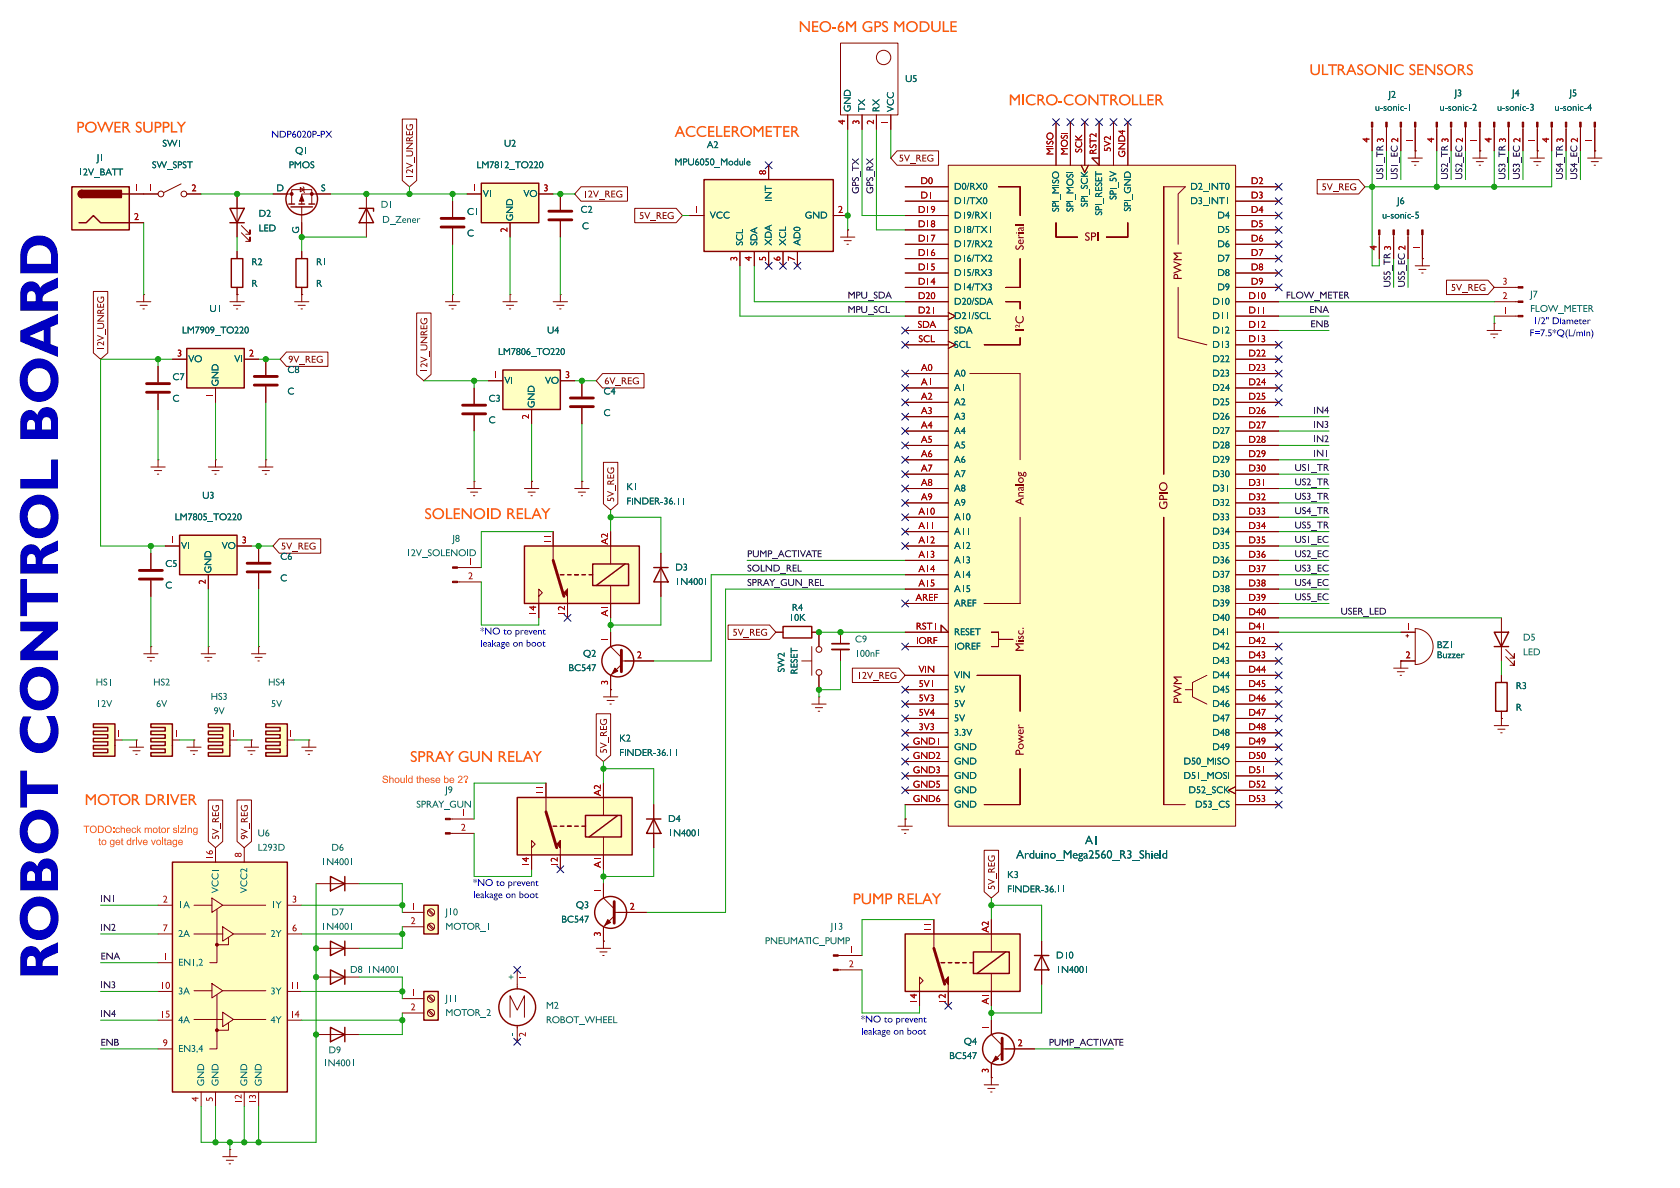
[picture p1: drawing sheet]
<svg xmlns="http://www.w3.org/2000/svg" width="297mm" height="210mm" viewBox="0 0 297 210" stroke-linecap="round" stroke-linejoin="round" font-family="sans-serif">
<defs><g id="words">
<g font-size="9.7" fill="#0000c2">
<text x="13.1" y="78.4" transform="rotate(-90 13.1 78.4)">BOARD</text>
<text x="13.1" y="173.2" transform="rotate(-90 13.1 173.2)">ROBOT CONTROL</text>
</g>
<g font-size="2.8" fill="#ff5d08">
<text x="141.2" y="6.5">NEO-6MGPSMODULE</text>
<text x="231.5" y="14.1">ULTRASONICSENSORS</text>
<text x="178.3" y="19.4">MICRO-CONTROLLER</text>
<text x="13.5" y="24.2">POWERSUPPLY</text>
<text x="119.3" y="25">ACCELEROMETER</text>
<text x="75" y="92.6">SOLENOIDRELAY</text>
<text x="72.5" y="135.5">SPRAYGUN RELAY</text>
<text x="15" y="143.1">MOTORDRIVER</text>
<text x="150.7" y="160.6">PUMPRELAY</text>
</g>
<g font-size="2.1" fill="#840000">
<text x="181.6" y="44.3" transform="rotate(-90 181.6 44.3)">Serial</text>
<text x="191.7" y="43.2">SPI</text>
<text x="209.5" y="49.5" transform="rotate(-90 209.5 49.5)">PWM</text>
<text x="181.6" y="89.3" transform="rotate(-90 181.6 89.3)">Analog</text>
<text x="207" y="90.1" transform="rotate(-90 207 90.1)">GPIO</text>
<text x="181.6" y="115.2" transform="rotate(-90 181.6 115.2)">Misc.</text>
<text x="209.5" y="124.4" transform="rotate(-90 209.5 124.4)">PWM</text>
<text x="181.6" y="133.6" transform="rotate(-90 181.6 133.6)">Power</text>
</g>
<g font-size="2.1" fill="#006464">
<text x="191.8" y="149.8">A1</text>
<text x="179.6" y="152.4">Arduino_Mega2560_R3_Shield</text>
</g>
<g font-size="1.8" fill="#006464">
<text x="160" y="15">U5</text>
<text x="245.5" y="17.8">J2</text>
<text x="257.1" y="17.6">J3</text>
<text x="267.3" y="17.6">J4</text>
<text x="277.5" y="17.6">J5</text>
<text x="150.9" y="19.8" transform="rotate(-90 150.9 19.8)">GND</text>
<text x="153.4" y="19.8" transform="rotate(-90 153.4 19.8)">TX</text>
<text x="156" y="19.8" transform="rotate(-90 156 19.8)">RX</text>
<text x="158.5" y="19.8" transform="rotate(-90 158.5 19.8)">VCC</text>
<text x="243.1" y="20.1">u-sonic-1</text>
<text x="254.5" y="20.1">u-sonic-2</text>
<text x="264.6" y="20.1">u-sonic-3</text>
<text x="274.8" y="20.1">u-sonic-4</text>
<text x="17.1" y="29">J1</text>
<text x="28.7" y="26.4">SW1</text>
<text x="52.2" y="27.7">Q1</text>
<text x="89.1" y="26.4">U2</text>
<text x="119.2" y="29.7">MPU6050_Module</text>
<text x="124.9" y="26.7">A2</text>
<text x="13.8" y="31.5">12V_BATT</text>
<text x="26.9" y="30.3">SW_SPST</text>
<text x="48.9" y="34">D</text>
<text x="51.1" y="30.3">PMOS</text>
<text x="56.7" y="34">S</text>
<text x="84.2" y="30.3">LM7812_TO220</text>
<text x="85.3" y="35.3">VI</text>
<text x="92.5" y="35.3">VO</text>
<text x="136.9" y="35.7" transform="rotate(-90 136.9 35.7)">INT</text>
<text x="168.7" y="34.1">D0/RX0</text>
<text x="197.9" y="35.3" transform="rotate(-90 197.9 35.3)">SPI_5V</text>
<text x="210.4" y="34.1">D2_INT0</text>
<text x="45.7" y="38.8">D2</text>
<text x="45.7" y="41.4">LED</text>
<text x="53.1" y="41.3" transform="rotate(-90 53.1 41.3)">G</text>
<text x="67.3" y="37.2">D1</text>
<text x="67.6" y="39.9">D_Zener</text>
<text x="82.5" y="38.5">C1</text>
<text x="91.2" y="39.1" transform="rotate(-90 91.2 39.1)">GND</text>
<text x="102.6" y="38.1">C2</text>
<text x="102.9" y="41">C</text>
<text x="125.5" y="39.1">VCC</text>
<text x="142.3" y="39.1">GND</text>
<text x="168.7" y="36.6">D1/TX0</text>
<text x="168.7" y="41.7">D18/TX1</text>
<text x="168.7" y="39.1">D19/RX1</text>
<text x="187.7" y="37.5" transform="rotate(-90 187.7 37.5)">SPI_MISO</text>
<text x="190.3" y="37.5" transform="rotate(-90 190.3 37.5)">SPI_MOSI</text>
<text x="192.8" y="36.6" transform="rotate(-90 192.8 36.6)">SPI_SCK</text>
<text x="195.4" y="38.1" transform="rotate(-90 195.4 38.1)">SPI_RESET</text>
<text x="200.4" y="37.4" transform="rotate(-90 200.4 37.4)">SPI_GND</text>
<text x="210.4" y="36.6">D3_INT1</text>
<text x="215.2" y="39.1">D4</text>
<text x="215.2" y="41.7">D5</text>
<text x="244.3" y="39.1">u-sonic-5</text>
<text x="247" y="36.6">J6</text>
<text x="44.4" y="47.4">R2</text>
<text x="55.9" y="47.4">R1</text>
<text x="82.5" y="42.3">C</text>
<text x="131.9" y="43.4" transform="rotate(-90 131.9 43.4)">SCL</text>
<text x="134.4" y="43.4" transform="rotate(-90 134.4 43.4)">SDA</text>
<text x="136.9" y="43.4" transform="rotate(-90 136.9 43.4)">XDA</text>
<text x="139.5" y="43.4" transform="rotate(-90 139.5 43.4)">XCL</text>
<text x="142" y="43.4" transform="rotate(-90 142 43.4)">AD0</text>
<text x="168.7" y="46.8">D16/TX2</text>
<text x="168.7" y="44.2">D17/RX2</text>
<text x="215.2" y="44.2">D6</text>
<text x="215.2" y="46.8">D7</text>
<text x="44.4" y="51.2">R</text>
<text x="55.9" y="51.2">R</text>
<text x="168.7" y="51.8">D14/TX3</text>
<text x="168.7" y="49.3">D15/RX3</text>
<text x="215.2" y="49.3">D8</text>
<text x="215.2" y="51.8">D9</text>
<text x="270.5" y="53.1">J7</text>
<text x="32.2" y="59.5">LM7909_TO220</text>
<text x="37" y="55.7">U1</text>
<text x="96.7" y="59.5">U4</text>
<text x="168.7" y="54.4">D20/SDA</text>
<text x="168.7" y="56.9">D21/SCL</text>
<text x="168.7" y="59.5">SDA</text>
<text x="214.3" y="54.4">D10</text>
<text x="214.3" y="56.9">D11</text>
<text x="214.3" y="59.5">D12</text>
<text x="270.5" y="55.7">FLOW_METER</text>
<text x="33.3" y="64.5">VO</text>
<text x="41.4" y="64.5">VI</text>
<text x="88" y="63.3">LM7806_TO220</text>
<text x="168.7" y="62">SCL</text>
<text x="214.3" y="62">D13</text>
<text x="214.3" y="64.5">D22</text>
<text x="30.5" y="67.7">C7</text>
<text x="30.5" y="71.5">C</text>
<text x="39.1" y="68.3" transform="rotate(-90 39.1 68.3)">GND</text>
<text x="50.8" y="66.4">C8</text>
<text x="50.8" y="70.3">C</text>
<text x="86.4" y="71.5">C3</text>
<text x="89.2" y="68.4">VI</text>
<text x="96.3" y="68.4">VO</text>
<text x="106.7" y="70.3">C4</text>
<text x="168.7" y="67.1">A0</text>
<text x="168.7" y="69.6">A1</text>
<text x="214.3" y="67.1">D23</text>
<text x="214.3" y="69.6">D24</text>
<text x="86.4" y="75.3">C</text>
<text x="95" y="72.1" transform="rotate(-90 95 72.1)">GND</text>
<text x="106.7" y="74.1">C</text>
<text x="168.7" y="72.2">A2</text>
<text x="168.7" y="74.7">A3</text>
<text x="168.7" y="77.2">A4</text>
<text x="214.3" y="72.2">D25</text>
<text x="214.3" y="74.7">D26</text>
<text x="214.3" y="77.2">D27</text>
<text x="168.7" y="79.8">A5</text>
<text x="168.7" y="82.3">A6</text>
<text x="214.3" y="79.8">D28</text>
<text x="214.3" y="82.3">D29</text>
<text x="35.8" y="88.7">U3</text>
<text x="110.7" y="87.1">K1</text>
<text x="110.7" y="89.7">FINDER-36.11</text>
<text x="168.7" y="84.9">A7</text>
<text x="168.7" y="87.4">A8</text>
<text x="168.7" y="89.9">A9</text>
<text x="214.3" y="84.9">D30</text>
<text x="214.3" y="87.4">D31</text>
<text x="214.3" y="89.9">D32</text>
<text x="30.9" y="92.5">LM7805_TO220</text>
<text x="168.7" y="92.5">A10</text>
<text x="168.7" y="95">A11</text>
<text x="214.3" y="92.5">D33</text>
<text x="214.3" y="95">D34</text>
<text x="29.2" y="100.7">C5</text>
<text x="32" y="97.6">VI</text>
<text x="37.9" y="101.3" transform="rotate(-90 37.9 101.3)">GND</text>
<text x="39.2" y="97.6">VO</text>
<text x="49.5" y="99.5">C6</text>
<text x="71.7" y="98.8">12V_SOLENOID</text>
<text x="80" y="96.3">J8</text>
<text x="119.4" y="101.4">D3</text>
<text x="168.7" y="97.6">A12</text>
<text x="168.7" y="100.1">A13</text>
<text x="214.3" y="97.6">D35</text>
<text x="214.3" y="100.1">D36</text>
<text x="29.2" y="104.5">C</text>
<text x="49.5" y="103.3">C</text>
<text x="119.4" y="103.9">1N4001</text>
<text x="168.7" y="102.6">A14</text>
<text x="168.7" y="105.2">A15</text>
<text x="168.7" y="107.7">AREF</text>
<text x="214.3" y="102.6">D37</text>
<text x="214.3" y="105.2">D38</text>
<text x="214.3" y="107.7">D39</text>
<text x="139.5" y="110.3">10K</text>
<text x="140" y="108.5">R4</text>
<text x="168.7" y="112.8">RESET</text>
<text x="214.3" y="110.3">D40</text>
<text x="214.3" y="112.8">D41</text>
<text x="269.2" y="113.8">D5</text>
<text x="100.5" y="119.2">BC547</text>
<text x="103.1" y="116.6">Q2</text>
<text x="139.2" y="118.9" transform="rotate(-90 139.2 118.9)">SW2</text>
<text x="141.5" y="119.2" transform="rotate(-90 141.5 119.2)">RESET</text>
<text x="151.1" y="114.1">C9</text>
<text x="151.1" y="116.6">100nF</text>
<text x="168.7" y="115.3">IOREF</text>
<text x="214.3" y="115.3">D42</text>
<text x="214.3" y="117.9">D43</text>
<text x="254" y="115.1">BZ1</text>
<text x="254" y="116.9">Buzzer</text>
<text x="269.2" y="116.4">LED</text>
<text x="16.9" y="121.7">HS1</text>
<text x="17" y="125.5">12V</text>
<text x="27.1" y="121.7">HS2</text>
<text x="27.6" y="125.5">6V</text>
<text x="37.2" y="124.2">HS3</text>
<text x="47.4" y="121.7">HS4</text>
<text x="47.9" y="125.5">5V</text>
<text x="168.7" y="123">5V</text>
<text x="168.7" y="125.5">5V</text>
<text x="168.7" y="120.4">VIN</text>
<text x="214.3" y="120.4">D44</text>
<text x="214.3" y="123">D45</text>
<text x="214.3" y="125.5">D46</text>
<text x="268" y="122.3">R3</text>
<text x="37.8" y="126.8">9V</text>
<text x="109.5" y="131.6">K2</text>
<text x="168.7" y="130.6">3.3V</text>
<text x="168.7" y="128">5V</text>
<text x="214.3" y="128">D47</text>
<text x="214.3" y="130.6">D48</text>
<text x="268" y="126.1">R</text>
<text x="109.5" y="134.1">FINDER-36.11</text>
<text x="168.7" y="133.1">GND</text>
<text x="168.7" y="135.7">GND</text>
<text x="209.2" y="135.7">D50_MISO</text>
<text x="214.3" y="133.1">D49</text>
<text x="73.6" y="143.3">SPRAY_GUN</text>
<text x="78.7" y="140.7">J9</text>
<text x="168.7" y="138.2">GND</text>
<text x="168.7" y="140.7">GND</text>
<text x="168.7" y="143.3">GND</text>
<text x="209.2" y="138.2">D51_MOSI</text>
<text x="210.1" y="140.7">D52_SCK</text>
<text x="211.3" y="143.3">D53_CS</text>
<text x="45.5" y="148.4">U6</text>
<text x="118.1" y="145.8">D4</text>
<text x="118.1" y="148.4">1N4001</text>
<text x="45.5" y="150.9">L293D</text>
<text x="56.8" y="153.4">1N4001</text>
<text x="58.6" y="150.9">D6</text>
<text x="178.1" y="155.7">K3</text>
<text x="31.5" y="161.1">1A</text>
<text x="39.1" y="157.9" transform="rotate(-90 39.1 157.9)">VCC1</text>
<text x="44.2" y="157.9" transform="rotate(-90 44.2 157.9)">VCC2</text>
<text x="47.8" y="161.1">1Y</text>
<text x="101.8" y="161.1">Q3</text>
<text x="178.1" y="158.3">FINDER-36.11</text>
<text x="31.5" y="166.1">2A</text>
<text x="47.8" y="166.1">2Y</text>
<text x="56.8" y="164.9">1N4001</text>
<text x="58.6" y="162.3">D7</text>
<text x="78.7" y="162.3">J10</text>
<text x="78.7" y="164.9">MOTOR_1</text>
<text x="99.2" y="163.6">BC547</text>
<text x="135.2" y="167.4">PNEUMATIC_PUMP</text>
<text x="146.8" y="164.9">J13</text>
<text x="31.5" y="171.2">EN1,2</text>
<text x="61.9" y="172.5">D8</text>
<text x="64.9" y="172.5">1N4001</text>
<text x="91.2" y="173.2" transform="rotate(-90 91.2 173.2)">+</text>
<text x="186.7" y="170">D10</text>
<text x="186.7" y="172.5">1N4001</text>
<text x="31.5" y="176.3">3A</text>
<text x="47.8" y="176.3">3Y</text>
<text x="78.7" y="177.6">J11</text>
<text x="96.5" y="178.8">M2</text>
<text x="31.5" y="181.4">4A</text>
<text x="47.8" y="181.4">4Y</text>
<text x="78.7" y="180.1">MOTOR_2</text>
<text x="91.2" y="183.2" transform="rotate(-90 91.2 183.2)">-</text>
<text x="96.5" y="181.4">ROBOT_WHEEL</text>
<text x="170.4" y="185.2">Q4</text>
<text x="31.5" y="186.5">EN3,4</text>
<text x="57" y="189">1N4001</text>
<text x="58.1" y="186.7">D9</text>
<text x="167.8" y="187.7">BC547</text>
<text x="36.6" y="192" transform="rotate(-90 36.6 192)">GND</text>
<text x="39.1" y="192" transform="rotate(-90 39.1 192)">GND</text>
<text x="44.2" y="192" transform="rotate(-90 44.2 192)">GND</text>
<text x="46.8" y="192" transform="rotate(-90 46.8 192)">GND</text>
</g>
<g font-size="1.8" fill="#a90000">
<text x="149.6" y="22" transform="rotate(-90 149.6 22)">4</text>
<text x="152.1" y="22" transform="rotate(-90 152.1 22)">3</text>
<text x="154.7" y="22" transform="rotate(-90 154.7 22)">2</text>
<text x="157.2" y="22" transform="rotate(-90 157.2 22)">1</text>
<text x="186.4" y="27.5" transform="rotate(-90 186.4 27.5)">MISO</text>
<text x="189" y="27.5" transform="rotate(-90 189 27.5)">MOSI</text>
<text x="191.5" y="27" transform="rotate(-90 191.5 27)">SCK</text>
<text x="194.1" y="27.3" transform="rotate(-90 194.1 27.3)">RST2</text>
<text x="196.6" y="26.8" transform="rotate(-90 196.6 26.8)">5V2</text>
<text x="199.1" y="27.9" transform="rotate(-90 199.1 27.9)">GND4</text>
<text x="242.3" y="25.2" transform="rotate(-90 242.3 25.2)">4</text>
<text x="244.9" y="25.2" transform="rotate(-90 244.9 25.2)">3</text>
<text x="247.4" y="25.2" transform="rotate(-90 247.4 25.2)">2</text>
<text x="249.9" y="25.2" transform="rotate(-90 249.9 25.2)">1</text>
<text x="253.7" y="25.2" transform="rotate(-90 253.7 25.2)">4</text>
<text x="256.3" y="25.2" transform="rotate(-90 256.3 25.2)">3</text>
<text x="258.8" y="25.2" transform="rotate(-90 258.8 25.2)">2</text>
<text x="261.4" y="25.2" transform="rotate(-90 261.4 25.2)">1</text>
<text x="263.9" y="25.2" transform="rotate(-90 263.9 25.2)">4</text>
<text x="266.4" y="25.2" transform="rotate(-90 266.4 25.2)">3</text>
<text x="269" y="25.2" transform="rotate(-90 269 25.2)">2</text>
<text x="271.5" y="25.2" transform="rotate(-90 271.5 25.2)">1</text>
<text x="274.1" y="25.2" transform="rotate(-90 274.1 25.2)">4</text>
<text x="276.6" y="25.2" transform="rotate(-90 276.6 25.2)">3</text>
<text x="279.1" y="25.2" transform="rotate(-90 279.1 25.2)">2</text>
<text x="281.7" y="25.2" transform="rotate(-90 281.7 25.2)">1</text>
<text x="23.7" y="34">1</text>
<text x="26.2" y="34">1</text>
<text x="33.8" y="34">2</text>
<text x="83.4" y="34">1</text>
<text x="96.1" y="34">3</text>
<text x="135.6" y="30.9" transform="rotate(-90 135.6 30.9)">8</text>
<text x="162.7" y="32.8">D0</text>
<text x="162.7" y="35.3">D1</text>
<text x="221.1" y="32.8">D2</text>
<text x="221.1" y="35.3">D3</text>
<text x="23.7" y="39.1">2</text>
<text x="89.9" y="41.1" transform="rotate(-90 89.9 41.1)">2</text>
<text x="122.7" y="37.8">1</text>
<text x="148.1" y="37.8">2</text>
<text x="162.3" y="40.4">D18</text>
<text x="162.3" y="37.8">D19</text>
<text x="221.1" y="37.8">D4</text>
<text x="221.1" y="40.4">D5</text>
<text x="130.6" y="46.2" transform="rotate(-90 130.6 46.2)">3</text>
<text x="133.1" y="46.2" transform="rotate(-90 133.1 46.2)">4</text>
<text x="135.6" y="46.2" transform="rotate(-90 135.6 46.2)">5</text>
<text x="138.2" y="46.2" transform="rotate(-90 138.2 46.2)">6</text>
<text x="140.7" y="46.2" transform="rotate(-90 140.7 46.2)">7</text>
<text x="162.3" y="45.5">D16</text>
<text x="162.3" y="42.9">D17</text>
<text x="221.1" y="42.9">D6</text>
<text x="221.1" y="45.5">D7</text>
<text x="243.6" y="44.3" transform="rotate(-90 243.6 44.3)">4</text>
<text x="246.1" y="44.3" transform="rotate(-90 246.1 44.3)">3</text>
<text x="248.7" y="44.3" transform="rotate(-90 248.7 44.3)">2</text>
<text x="251.2" y="44.3" transform="rotate(-90 251.2 44.3)">1</text>
<text x="162.3" y="50.5">D14</text>
<text x="162.3" y="48">D15</text>
<text x="162.3" y="53.1">D20</text>
<text x="220.7" y="53.1">D10</text>
<text x="221.1" y="48">D8</text>
<text x="221.1" y="50.5">D9</text>
<text x="265.6" y="53.1">2</text>
<text x="265.6" y="50.5">3</text>
<text x="162.2" y="58.2">SDA</text>
<text x="162.3" y="55.6">D21</text>
<text x="220.7" y="55.6">D11</text>
<text x="220.7" y="58.2">D12</text>
<text x="265.6" y="55.6">1</text>
<text x="31.3" y="63.2">3</text>
<text x="44" y="63.2">2</text>
<text x="162.4" y="60.7">SCL</text>
<text x="162.8" y="65.8">A0</text>
<text x="220.7" y="60.7">D13</text>
<text x="220.7" y="63.2">D22</text>
<text x="220.7" y="65.8">D23</text>
<text x="37.8" y="70.3" transform="rotate(-90 37.8 70.3)">1</text>
<text x="87.2" y="67.1">1</text>
<text x="99.9" y="67.1">3</text>
<text x="162.8" y="68.3">A1</text>
<text x="162.8" y="70.9">A2</text>
<text x="220.7" y="68.3">D24</text>
<text x="220.7" y="70.9">D25</text>
<text x="93.7" y="74.1" transform="rotate(-90 93.7 74.1)">2</text>
<text x="162.8" y="73.4">A3</text>
<text x="162.8" y="75.9">A4</text>
<text x="220.7" y="73.4">D26</text>
<text x="220.7" y="75.9">D27</text>
<text x="162.8" y="78.5">A5</text>
<text x="162.8" y="81">A6</text>
<text x="162.8" y="83.6">A7</text>
<text x="220.7" y="78.5">D28</text>
<text x="220.7" y="81">D29</text>
<text x="220.7" y="83.6">D30</text>
<text x="162.8" y="86.1">A8</text>
<text x="162.8" y="88.6">A9</text>
<text x="220.7" y="86.1">D31</text>
<text x="220.7" y="88.6">D32</text>
<text x="162.3" y="91.2">A10</text>
<text x="162.3" y="93.7">A11</text>
<text x="220.7" y="91.2">D33</text>
<text x="220.7" y="93.7">D34</text>
<text x="30" y="96.3">1</text>
<text x="42.7" y="96.3">3</text>
<text x="82.7" y="100.1">1</text>
<text x="97.5" y="96.1" transform="rotate(-90 97.5 96.1)">11</text>
<text x="107.7" y="96.3" transform="rotate(-90 107.7 96.3)">A2</text>
<text x="162.3" y="96.3">A12</text>
<text x="162.3" y="98.8">A13</text>
<text x="162.3" y="101.3">A14</text>
<text x="220.7" y="96.3">D35</text>
<text x="220.7" y="98.8">D36</text>
<text x="220.7" y="101.3">D37</text>
<text x="36.6" y="103.3" transform="rotate(-90 36.6 103.3)">2</text>
<text x="82.7" y="102.6">2</text>
<text x="161.8" y="106.4">AREF</text>
<text x="162.3" y="103.9">A15</text>
<text x="220.7" y="103.9">D38</text>
<text x="220.7" y="106.4">D39</text>
<text x="95" y="108.8" transform="rotate(-90 95 108.8)">14</text>
<text x="100.1" y="108.8" transform="rotate(-90 100.1 108.8)">12</text>
<text x="107.7" y="113.5" transform="rotate(-90 107.7 113.5)">1</text>
<text x="107.7" y="109" transform="rotate(-90 107.7 109)">A1</text>
<text x="161.9" y="111.5">RST1</text>
<text x="220.7" y="109">D40</text>
<text x="220.7" y="111.5">D41</text>
<text x="248.5" y="111.5">1</text>
<text x="112.6" y="116.6">2</text>
<text x="161.9" y="114">IORF</text>
<text x="162.4" y="119.1">VIN</text>
<text x="220.7" y="114">D42</text>
<text x="220.7" y="116.6">D43</text>
<text x="220.7" y="119.1">D44</text>
<text x="248.5" y="116.6">2</text>
<text x="107.7" y="121.1" transform="rotate(-90 107.7 121.1)">3</text>
<text x="162.4" y="121.7">5V1</text>
<text x="162.4" y="124.2">5V3</text>
<text x="220.7" y="121.7">D45</text>
<text x="220.7" y="124.2">D46</text>
<text x="20.5" y="130.6">1</text>
<text x="30.7" y="130.6">1</text>
<text x="40.8" y="130.6">1</text>
<text x="51" y="130.6">1</text>
<text x="161.4" y="131.8">GND1</text>
<text x="162.4" y="129.3">3V3</text>
<text x="162.4" y="126.7">5V4</text>
<text x="220.7" y="126.7">D47</text>
<text x="220.7" y="129.3">D48</text>
<text x="220.7" y="131.8">D49</text>
<text x="161.4" y="134.4">GND2</text>
<text x="161.4" y="136.9">GND3</text>
<text x="220.7" y="134.4">D50</text>
<text x="220.7" y="136.9">D51</text>
<text x="96.3" y="140.6" transform="rotate(-90 96.3 140.6)">11</text>
<text x="106.4" y="140.7" transform="rotate(-90 106.4 140.7)">A2</text>
<text x="161.4" y="139.4">GND5</text>
<text x="161.4" y="142">GND6</text>
<text x="220.7" y="139.4">D52</text>
<text x="220.7" y="142">D53</text>
<text x="81.5" y="144.5">1</text>
<text x="81.5" y="147.1">2</text>
<text x="37.8" y="152" transform="rotate(-90 37.8 152)">16</text>
<text x="42.9" y="151.6" transform="rotate(-90 42.9 151.6)">8</text>
<text x="93.7" y="153.3" transform="rotate(-90 93.7 153.3)">14</text>
<text x="98.8" y="153.3" transform="rotate(-90 98.8 153.3)">12</text>
<text x="106.4" y="153.4" transform="rotate(-90 106.4 153.4)">A1</text>
<text x="28.8" y="159.8">2</text>
<text x="51.6" y="159.8">3</text>
<text x="72.6" y="161">1</text>
<text x="106.4" y="157.9" transform="rotate(-90 106.4 157.9)">1</text>
<text x="111.3" y="161">2</text>
<text x="28.8" y="164.8">7</text>
<text x="51.6" y="164.8">6</text>
<text x="72.6" y="163.6">2</text>
<text x="106.4" y="165.5" transform="rotate(-90 106.4 165.5)">3</text>
<text x="164.8" y="164.7" transform="rotate(-90 164.8 164.7)">11</text>
<text x="175" y="164.9" transform="rotate(-90 175 164.9)">A2</text>
<text x="28.8" y="169.9">1</text>
<text x="150.1" y="168.7">1</text>
<text x="150.1" y="171.2">2</text>
<text x="28.3" y="175">10</text>
<text x="51.2" y="175">11</text>
<text x="72.6" y="176.3">1</text>
<text x="72.6" y="178.8">2</text>
<text x="162.3" y="177.4" transform="rotate(-90 162.3 177.4)">14</text>
<text x="167.4" y="177.4" transform="rotate(-90 167.4 177.4)">12</text>
<text x="175" y="177.6" transform="rotate(-90 175 177.6)">A1</text>
<text x="28.3" y="180.1">15</text>
<text x="28.8" y="185.2">9</text>
<text x="51.2" y="180.1">14</text>
<text x="175" y="182.1" transform="rotate(-90 175 182.1)">1</text>
<text x="179.9" y="185.2">2</text>
<text x="175" y="189.7" transform="rotate(-90 175 189.7)">3</text>
<text x="35.3" y="194.8" transform="rotate(-90 35.3 194.8)">4</text>
<text x="37.8" y="194.8" transform="rotate(-90 37.8 194.8)">5</text>
<text x="42.9" y="195.2" transform="rotate(-90 42.9 195.2)">12</text>
<text x="45.5" y="195.2" transform="rotate(-90 45.5 195.2)">13</text>
</g>
<g font-size="1.8" fill="#0000c2">
<text x="47.9" y="24.9">NDP6020P-PX</text>
<text x="270.4" y="60">F=7.5*Q(L/min)</text>
<text x="271" y="57.8">1/2&quot; Diameter</text>
<text x="84.9" y="112.7">*NO to prevent</text>
<text x="84.9" y="114.8">leakageon boot</text>
<text x="83.6" y="157.1">*NO to prevent</text>
<text x="83.7" y="159.3">leakageon boot</text>
<text x="152.2" y="181.3">*NO to prevent</text>
<text x="152.2" y="183.4">leakageon boot</text>
</g>
<g font-size="1.8" fill="#840000">
<text x="158.9" y="29.1">5V_REG</text>
<text x="73.5" y="31.6" transform="rotate(-90 73.5 31.6)">12V_UNREG</text>
<text x="103" y="35.4">12V_REG</text>
<text x="233.7" y="34.2">5V_REG</text>
<text x="113" y="39.2">5V_REG</text>
<text x="256.5" y="51.9">5V_REG</text>
<text x="18.9" y="62.1" transform="rotate(-90 18.9 62.1)">12V_UNREG</text>
<text x="51" y="64.6">9V_REG</text>
<text x="76.1" y="65.9" transform="rotate(-90 76.1 65.9)">12V_UNREG</text>
<text x="106.8" y="68.4">6V_REG</text>
<text x="109.1" y="88.7" transform="rotate(-90 109.1 88.7)">5V_REG</text>
<text x="49.7" y="97.7">5V_REG</text>
<text x="129.5" y="112.9">5V_REG</text>
<text x="151.5" y="120.5">12V_REG</text>
<text x="107.8" y="133.2" transform="rotate(-90 107.8 133.2)">5V_REG</text>
<text x="39.2" y="148.4" transform="rotate(-90 39.2 148.4)">5V_REG</text>
<text x="44.3" y="148.4" transform="rotate(-90 44.3 148.4)">9V_REG</text>
<text x="176.4" y="157.3" transform="rotate(-90 176.4 157.3)">5V_REG</text>
</g>
<g font-size="1.8" fill="#0f0f0f">
<text x="152.1" y="34.3" transform="rotate(-90 152.1 34.3)">GPS_TX</text>
<text x="154.6" y="34.3" transform="rotate(-90 154.6 34.3)">GPS_RX</text>
<text x="244.8" y="31.8" transform="rotate(-90 244.8 31.8)">US1_TR3</text>
<text x="247.3" y="31.8" transform="rotate(-90 247.3 31.8)">US1_EC2</text>
<text x="256.2" y="31.8" transform="rotate(-90 256.2 31.8)">US2_TR3</text>
<text x="258.7" y="31.8" transform="rotate(-90 258.7 31.8)">US2_EC2</text>
<text x="266.3" y="31.8" transform="rotate(-90 266.3 31.8)">US3_TR3</text>
<text x="268.9" y="31.8" transform="rotate(-90 268.9 31.8)">US3_EC2</text>
<text x="276.5" y="31.8" transform="rotate(-90 276.5 31.8)">US4_TR3</text>
<text x="279" y="31.8" transform="rotate(-90 279 31.8)">US4_EC2</text>
<text x="149.9" y="53">MPU_SDA</text>
<text x="227.3" y="53">FLOW_METER</text>
<text x="246" y="50.8" transform="rotate(-90 246 50.8)">US5_TR3</text>
<text x="248.6" y="50.8" transform="rotate(-90 248.6 50.8)">US5_EC2</text>
<text x="149.9" y="55.5">MPU_SCL</text>
<text x="231.5" y="55.5">ENA</text>
<text x="231.7" y="58.1">ENB</text>
<text x="232.2" y="75.9">IN3</text>
<text x="232.2" y="73.3">IN4</text>
<text x="228.9" y="83.5">US1_TR</text>
<text x="232.2" y="80.9">IN1</text>
<text x="232.2" y="78.4">IN2</text>
<text x="228.9" y="88.6">US3_TR</text>
<text x="228.9" y="86">US2_TR</text>
<text x="228.9" y="91.1">US4_TR</text>
<text x="228.9" y="93.6">US5_TR</text>
<text x="132.1" y="98.7">PUMP_ACTIVATE</text>
<text x="132.1" y="101.3">SOLND_REL</text>
<text x="228.9" y="101.3">US3_EC</text>
<text x="228.9" y="96.2">US1_EC</text>
<text x="228.9" y="98.7">US2_EC</text>
<text x="132.1" y="103.8">SPRAY_GUN_REL</text>
<text x="228.9" y="106.3">US5_EC</text>
<text x="228.9" y="103.8">US4_EC</text>
<text x="237" y="108.9">USER_LED</text>
<text x="17.8" y="159.7">IN1</text>
<text x="17.8" y="164.8">IN2</text>
<text x="17.8" y="169.8">ENA</text>
<text x="17.8" y="180">IN4</text>
<text x="17.8" y="174.9">IN3</text>
<text x="17.8" y="185.1">ENB</text>
<text x="185.4" y="185.1">PUMP_ACTIVATE</text>
</g>
<g font-size="1.8" fill="#ff3623">
<text x="67.5" y="138.9">Should these be 2?</text>
<text x="14.7" y="147.7">TODO:check motor sizing</text>
<text x="17.4" y="149.9">to get drive voltage</text>
</g>
</g></defs>
<path d="M148.6 41.9h2.5M149.2 42.5h1.3M149.7 43.2h.3M149.9 40.6h.1M149.9 40.6v1.3" fill="none" stroke="#840000" stroke-width=".18"/>
<path d="M74.9 160h2.6v5.1h-2.6z" fill="#ffffc2"/>
<path d="M74.9 160h2.6v5.1h-2.6z" fill="none" stroke="#840000" stroke-width=".25"/>
<g fill="none" stroke="#840000" stroke-width=".18">
<path d="M71.1 161.3h3.8M71.1 163.8h3.8M75.7 163.5l.8 .8M75.7 161l.8 .8M75.8 163.3l.9 .9M75.8 160.8l.9 .8"/>
<circle cx="76.2" cy="163.8" r=".63"/>
<circle cx="76.2" cy="161.3" r=".63"/>
</g>
<path d="M74.9 175.3h2.6v5h-2.6z" fill="#ffffc2"/>
<path d="M74.9 175.3h2.6v5h-2.6z" fill="none" stroke="#840000" stroke-width=".25"/>
<g fill="none" stroke="#840000" stroke-width=".18">
<path d="M71.1 176.5h3.8M71.1 179.1h3.8M75.7 178.7l.8 .9M75.7 176.2l.8 .8M75.8 178.6l.9 .8M75.8 176l.9 .9M105.4 167.6h2.5M106 168.3h1.3M106.6 168.9h.2M106.7 166.4h.1M106.7 166.4v1.2"/>
<circle cx="76.2" cy="179.1" r=".63"/>
<circle cx="76.2" cy="176.5" r=".63"/>
</g>
<path d="M167.6 29.2h50.8v116.9h-50.8z" fill="#ffffc2"/>
<g fill="none" stroke="#840000" stroke-width=".18">
<path d="M167.6 29.2h50.8v116.9h-50.8zM176.5 33h3.8zM180.3 33v5.1zM186.7 39.4v2.5zM199.4 39.4v2.5zM205.7 33h3.8l-1.2 1.3v8.9M205.7 33v50.8zM177.8 53.3h2.5zM177.8 50.8h2.5zM180.3 59.7v1.3zM180.3 53.3v1.3zM180.3 45.7v5.1z"/>
<path d="M186.7 41.9h3.8zM195.6 41.9h3.8zM208.3 50.8v8.9l5.1 1.3M171.4 66h8.9v15.3M174 61h6.3zM180.3 91.4v15.3M205.7 91.4v50.8zM172.7 119.4h7.6zM174 106.7h6.3zM175.3 114.3h1.2zM175.3 111.8h1.2zM176.5 113h2.6z"/>
<path d="M176.5 111.8v2.5zM180.3 119.4v6.3zM213.4 119.4l-2.6 1.3v2.5l2.6 1.3M180.3 135.9v6.3zM209.5 121.9h1.3M174 142.2h6.3zM205.7 142.2h3.8"/>
</g>
<g fill="#840000">
<path d="M179.5 58.1h1.5v.3h-1.5z"/>
<path d="M179.6 57.5l.2-.1 .3 .3v-.3h.2v.5l-.4-.2a.18 .18 0 0 0-.3-.1 .18 .18 0 0 0 .1 .3l-.2-.1z"/>
<path d="M179.6 55.9h.2a.62 .62 0 0 0 0 .9 .62 .62 0 0 0 .9 0 .62 .62 0 0 0-.1-.9h.2a.79 .79 0 0 1 0 1.1 .79 .79 0 0 1-1.1 0 .79 .79 0 0 1-.1-1.1z"/>
</g>
<g fill="none" stroke="#840000" stroke-width=".18">
<path d="M160 33h7.6M160 35.6h7.6M160 38.1h7.6M186.7 21.6v7.6M189.2 21.6v7.6M191.8 21.6v7.6M194.3 21.6v7.6l-1.3-1.3h1.3M196.8 21.6v7.6M199.4 21.6v7.6M218.4 33h7.7M218.4 35.6h7.7M218.4 38.1h7.7"/>
<path d="M160 53.3h7.6M160 55.9h7.6M160 58.4h7.6M160 50.8h7.6M160 48.3h7.6M160 45.7h7.6M160 43.2h7.6M160 40.6h7.6M167.6 55.2l1.3 .7-1.3 .6M218.4 53.3h7.7M218.4 55.9h7.7M218.4 58.4h7.7"/>
<path d="M218.4 50.8h7.7M218.4 48.3h7.7M218.4 45.7h7.7M218.4 43.2h7.7M218.4 40.6h7.7M160 66h7.6M160 68.6h7.6M160 71.1h7.6M160 73.7h7.6M160 76.2h7.6M160 78.7h7.6M160 61h7.6"/>
<path d="M167.6 60.3l1.3 .7-1.3 .6M218.4 66h7.7M218.4 68.6h7.7M218.4 71.1h7.7M218.4 73.7h7.7M218.4 76.2h7.7M218.4 78.7h7.7M218.4 61h7.7M218.4 63.5h7.7M160 91.4h7.6M160 94h7.6M160 96.5h7.6"/>
<path d="M160 99.1h7.6M160 81.3h7.6M160 83.8h7.6M160 86.4h7.6M160 88.9h7.6M218.4 91.4h7.7M218.4 94h7.7M218.4 96.5h7.7M218.4 99.1h7.7M218.4 81.3h7.7M218.4 83.8h7.7M218.4 86.4h7.7"/>
<path d="M218.4 88.9h7.7M160 111.8h7.6l-1.2-1.3v1.3M160 101.6h7.6M160 104.1h7.6M160 106.7h7.6M160 114.3h7.6M160 119.4h7.6M218.4 101.6h7.7M218.4 104.1h7.7M218.4 106.7h7.7M218.4 109.2h7.7M218.4 111.8h7.7"/>
<path d="M218.4 114.3h7.7M218.4 116.8h7.7M218.4 119.4h7.7M160 129.5h7.6M160 121.9h7.6M160 124.5h7.6M160 127h7.6M160 132.1h7.6M160 134.6h7.6M160 137.2h7.6M160 139.7h7.6M218.4 129.5h7.7"/>
<path d="M218.4 121.9h7.7M218.4 124.5h7.7M218.4 127h7.7M218.4 132.1h7.7M218.4 134.6h7.7M218.4 137.2h7.7M218.4 139.7h7.7M160 142.2h7.6M218.4 142.2h7.7M90.2 179.8v-3.8l1.2 2.6 1.3-2.6v3.8M91.4 171.5v3.3M91.4 181.3v.4"/>
<path d="M91.4 183.6v.6"/>
</g>
<circle cx="91.4" cy="178.1" r="3.3" fill="none" stroke="#840000" stroke-width=".25"/>
<path d="M91.8 172.6h1.2v.2h-1.2z" fill="#a90000"/>
<path d="M91.4 181.6v2.6" fill="none" stroke="#840000" stroke-width=".18"/>
<path d="M91.8 182.7a.76 .76 0 0 1 1 .3v-.5h.2v.8l-.2-.2a.52 .52 0 0 0-.9-.1l.1 .2a.32 .32 0 0 1-.3-.2 .32 .32 0 0 1 .1-.3z" fill="#a90000"/>
<path d="M30.5 152.4h20.3v40.6h-20.3z" fill="#ffffc2"/>
<g fill="none" stroke="#840000" stroke-width=".25">
<path d="M40.6 36.8h2.6l-1.3 2.6zM40.6 39.4h2.6M30.5 152.4h20.3v40.6h-20.3zM58.4 154.9l2.6 1.3-2.6 1.3zM61 154.9v2.6M58.4 166.4l2.6 1.2-2.6 1.3zM58.4 171.5l2.6 1.2-2.6 1.3zM61 166.4v2.5M61 171.5v2.5M58.4 181.6l2.6 1.3-2.6 1.3zM61 181.6v2.6"/>
<circle cx="109.2" cy="116.8" r="2.82"/>
</g>
<g fill="#840000" stroke="#840000" stroke-width=".18">
<path d="M80 102.7h.9v.3h-.9z"/>
<path d="M80 100.2h.9v.3h-.9z"/>
<path d="M108.7 118.1l.5 .5-1 .5z"/>
<path d="M78.7 147.2h.9v.2h-.9z"/>
<path d="M78.7 144.7h.9v.2h-.9z"/>
<circle cx="38.4" cy="182.1" r=".25"/>
<circle cx="38.4" cy="167" r=".25"/>
</g>
<g fill="none" stroke="#840000" stroke-width=".18">
<path d="M41.9 34.3v7.6M42.7 39.9l1.5 1.5v-.8v.8h-.8M99.1 34.3v2.8M99.1 39.1v2.8M42.7 41.1l1.5 1.6v-.8v.8h-.8M47 63.5v2.8M47 68.3v2.8M80.9 102.9h4.2M80.9 100.3h4.2M107.9 111.8v2.5l2 1.9M109.9 117.5l-2 1.9v2.5M109.9 116.8h5.7"/>
<path d="M37.5 158.8l1.9 1.2-1.9 1.3zM43.2 149.9v2.5M55.9 156.2h7.6M79.6 147.3h4.2M79.6 144.8h4.2M27.9 165.1h2.6M27.9 160h2.6M27.9 170.2h2.6M34.3 175.1h3.2M34.3 165.1h5.1M34.3 160h3.2M37.5 173.9l1.9 1.2-1.9 1.3z"/>
<path d="M38.4 175.9v9.5h-1.3M38.4 160.8v9.4h-1.3M39.4 178.9l1.9 1.3-1.9 1.3zM39.4 163.8l1.9 1.3-1.9 1.3zM39.4 175.1h7.6M39.4 160h7.6M40.4 165.7v1.3h-2M41.3 165.1h5.7M50.8 165.1h2.5M50.8 160h2.5M55.9 167.6h7.6M55.9 172.7h7.6"/>
<path d="M27.9 185.4h2.6M34.3 180.2h5.1M35.6 193v2.6M38.1 193v2.6M40.4 180.8v1.3h-2M41.3 180.2h5.7M55.9 182.9h7.6M39.4 204.5h2.5M40 205.1h1.3M40.5 205.7h.3M40.6 203.2h.1M40.6 203.2v1.3"/>
</g>
<path d="M97 38.9h4.1M97 37.3h4.1M45 68.1h4M45 66.5h4M109.9 114.9v3.8" fill="none" stroke="#840000" stroke-width=".51"/>
<path d="M91.4 141h20.4v10.1h-20.4z" fill="#ffffc2"/>
<g fill="none" stroke="#840000" stroke-width=".18">
<path d="M48.3 34.3h3.3M51.6 36.1v-2.6h3.5v2.6M53.1 33.1l.6 .4-.6 .4zM53.3 36.6v5.3M53.6 33l.1 .1v.8l.1 .1M58.4 34.3h-5.1v1.8M82.5 86.4h2.6M83.2 87h1.3M83.7 87.6h.2M83.8 85.1h.1M83.8 85.1v1.3M92.7 86.4h2.5"/>
<path d="M93.3 87h1.3M93.9 87.6h.2M94 85.1h.1M94 85.1v1.3M101.6 86.4h2.5M102.2 87h1.3M102.7 87.6h.3M102.9 85.1h.1M102.9 85.1v1.3M94 148.6l.6 .6-.6 .7zM94 149.9v1.2M96.5 141v2.5"/>
<path d="M99.1 149.9v1.2M106.7 141v3.1M106.7 148v3.1M148.2 171.5h4.2M148.2 168.9h4.2M184.1 166.4v7.6"/>
</g>
<g fill="none" stroke="#840000" stroke-width=".25">
<path d="M51.1 36.1h1M51.4 36.6h3.8M52.8 36.1h1M54.6 36.1h1M91.4 141h20.4v10.1h-20.4zM97.8 146.1h.6M99.1 146.1h.6M100.3 146.1h.7M101.6 146.1h.6M102.9 146.1h.6M103.5 144.1h6.4v3.9h-6.4zM109.2 144.1l-5.1 3.9"/>
<path d="M182.9 168.9h2.5M184.1 168.9l1.3 2.6h-2.5z"/>
<circle cx="53.3" cy="35.2" r="2.79"/>
</g>
<path d="M96.5 143.5l1.9 6.4" fill="none" stroke="#840000" stroke-width=".51"/>
<g fill="#840000" stroke="#840000" stroke-width=".18">
<path d="M98.4 149.2l.7-.6v1.3v-1.3v1.3z"/>
<path d="M147.3 171.3h.9v.3h-.9z"/>
<path d="M147.3 168.8h.9v.2h-.9z"/>
<path d="M53.3 34.5l.4 1.1h-.7z"/>
<circle cx="55.1" cy="34.3" r=".25"/>
<circle cx="51.6" cy="34.3" r=".25"/>
</g>
<path d="M92.7 96.5h20.3v10.2h-20.3z" fill="#ffffc2"/>
<g fill="none" stroke="#840000" stroke-width=".18">
<path d="M148.6 7.6h10.1v12.7h-10.1zM149.9 20.3v2.6M152.4 20.3v2.6M154.9 20.3v2.6M157.5 20.3v2.6M27.9 64.8v2.8M27.9 69.6v2.8M26.7 82.6h2.5M27.3 83.2h1.3M27.8 83.8h.3M27.9 81.3h.1M27.9 81.3v1.3"/>
<path d="M36.8 82.6h2.6M37.5 83.2h1.2M38 83.8h.2M38.1 81.3h.1M38.1 81.3v1.3M45.7 96.5v2.8M45.7 82.6h2.6M46.4 83.2h1.2M46.9 83.8h.2M47 81.3h.1M47 81.3v1.3M97.8 96.5v2.6"/>
<path d="M107.9 96.5v3.2M25.4 115.6h2.5M26 116.2h1.3M26.5 116.8h.3M26.7 114.3h.1M26.7 114.3v1.3M45.7 101.3v2.8M95.2 104.1l.7 .7-.7 .6zM95.2 105.4v1.3M100.3 105.4v1.3M107.9 103.5v3.2"/>
<circle cx="156.2" cy="10.2" r="1.27"/>
</g>
<path d="M92.7 96.5h20.3v10.2h-20.3zM104.8 99.7h6.3v3.8h-6.3zM110.5 99.7l-5.1 3.8M99.1 101.6h.6M100.3 101.6h.7M101.6 101.6h.6M102.9 101.6h.6M104.1 101.6h.7" fill="none" stroke="#840000" stroke-width=".25"/>
<path d="M25.9 69.3h4.1M25.9 67.8h4.1M43.7 99.6h4.1M97.8 99.1l1.9 6.3M43.7 101.1h4.1" fill="none" stroke="#840000" stroke-width=".51"/>
<path d="M99.7 104.8l.6-.7v1.3v-1.3v1.3z" fill="#840000" stroke="#840000" stroke-width=".18"/>
<path d="M160 165.1h20.3v10.2h-20.3z" fill="#ffffc2"/>
<g fill="none" stroke="#840000" stroke-width=".18">
<path d="M148.6 111.8v2M148.6 114.8v2M158.7 146.1h2.6M159.4 146.7h1.3M159.9 147.3h.2M160 144.8h.1M160 144.8v1.3M162.6 172.7l.6 .7-.6 .6zM162.6 174v1.3M165.1 165.1v2.5M167.6 174v1.3M175.3 165.1v3.2"/>
<path d="M175.3 172.1v3.2"/>
</g>
<path d="M160 165.1h20.3v10.2h-20.3zM166.4 170.2h.6M167.6 170.2h.7M168.9 170.2h.6M170.2 170.2h.6M171.4 170.2h.7M172.1 168.3h6.3v3.8h-6.3zM177.8 168.3l-5.1 3.8" fill="none" stroke="#840000" stroke-width=".25"/>
<path d="M165.1 167.6l1.9 6.4" fill="none" stroke="#840000" stroke-width=".51"/>
<path d="M167 173.4l.6-.7v1.3v-1.3v1.3z" fill="#840000" stroke="#840000" stroke-width=".18"/>
<path d="M147.1 114.8h3" fill="none" stroke="#840000" stroke-width=".33"/>
<path d="M147.1 113.8h3" fill="none" stroke="#840000" stroke-width=".3"/>
<path d="M124.5 31.8h22.8v12.7h-22.8z" fill="#ffffc2"/>
<path d="M124.5 31.8h22.8v12.7h-22.8zM115.6 100.3h2.5M116.8 100.3l1.3 2.6h-2.5zM138.4 110.7h5.1v2.1h-5.1zM114.3 144.8h2.5M115.6 144.8l1.2 2.5h-2.5z" fill="none" stroke="#840000" stroke-width=".25"/>
<g fill="none" stroke="#840000" stroke-width=".18">
<path d="M121.9 38.1h2.6M135.9 29.2v2.6M147.3 38.1h2.6M242.6 22.5v4.2M245.1 22.5v4.2M247.6 22.5v4.2M250.2 22.5v4.2M130.8 44.5v2.5M133.3 44.5v2.5M135.9 44.5v2.5M138.4 44.5v2.5M141 44.5v2.5"/>
<path d="M116.8 97.8v7.6M137.2 111.8h1.2M141.7 116.8h1.8M143.5 111.8h1.3v2.5M143.5 114.3v5.1M144.8 119.4v2.5M247.6 111.8h2.6M247.6 116.8h2.6M248.5 112.4h.5M248.8 112.1v.5M250.2 111.1a3.2 3.2 0 0 1 3.2 3.2 3.2 3.2 0 0 1-3.2 3.2zM106.7 123.2h2.5"/>
<path d="M107.3 123.8h1.3M107.8 124.5h.3M107.9 121.9h.1M107.9 121.9v1.3M143.5 124.5h2.5M144.1 125.1h1.3M144.7 125.7h.2M144.8 123.2h.1M144.8 123.2v1.3M264.2 128.3h2.5M264.8 128.9h1.3M265.3 129.5h.3"/>
<path d="M265.4 127h.1M265.4 127v1.3M115.6 142.2v7.7M174 191.8h2.5M174.6 192.4h1.3M175.1 193h.3M175.3 190.5h.1M175.3 190.5v1.3"/>
<circle cx="144.8" cy="114.8" r=".51"/>
<circle cx="144.8" cy="118.9" r=".51"/>
</g>
<g fill="#840000" stroke="#840000" stroke-width=".18">
<path d="M242.4 21.6h.3v.9h-.3z"/>
<path d="M245 21.6h.2v.9h-.2z"/>
<path d="M247.5 21.6h.3v.9h-.3z"/>
<path d="M250.1 21.6h.2v.9h-.2z"/>
</g>
<g fill="#ffffc2">
<path d="M16.5 131.8h2.5v-.7l1.3 .7v1.9h-3.8v-.7h2.5v-.6h-2.5z"/>
<path d="M16.5 128h3.8v3.8l-1.3-.7h-2.5v-.6h2.5v-.6h-2.5v-.7h2.5v-.6h-2.5z"/>
</g>
<g fill="none" stroke="#840000" stroke-width=".25">
<path d="M40.9 45.7h2v5.1h-2zM52.3 45.7h2.1v5.1h-2.1zM264.2 111.8h2.5l-1.3 2.5zM264.2 114.3h2.5M16.5 128h3.8v5.7h-3.8v-.7h2.5v-.6h-2.5v-.6h2.5v-.7h-2.5v-.6h2.5v-.6h-2.5v-.7h2.5v-.6h-2.5zM264.4 120.7h2v5h-2z"/>
<circle cx="107.9" cy="161.3" r="2.82"/>
<circle cx="176.5" cy="185.4" r="2.82"/>
</g>
<g fill="none" stroke="#840000" stroke-width=".18">
<path d="M41.9 44.5v1.2M41.9 50.8v1.3M53.3 44.5v1.2M53.3 50.8v1.3M78.7 53.3h2.6M79.4 54h1.2M79.9 54.6h.2M80 52.1h.1M80 52.1v1.2M246.4 118.1h2.5M247 118.7h1.3M247.5 119.4h.3"/>
<path d="M247.6 116.8h.1M247.6 116.8v1.3M265.4 109.2v7.6M265.4 119.4v1.3M266.2 116.1l1.5 1.5v-.8v.8h-.7M266.2 114.8l1.5 1.5v-.7v.7h-.7M22.9 132.1h2.5M23.5 132.7h1.3M24 133.4h.3M24.1 130.8h.1M24.1 130.8v1.3M265.4 125.7v1.3"/>
<path d="M106.7 156.2v2.6l1.9 1.9M108.6 161.9l-1.9 1.9v2.6M108.6 161.3h5.7M175.3 180.3v2.6l1.9 1.9M177.2 186.1l-1.9 1.9v2.5M177.2 185.4h5.7"/>
</g>
<path d="M108.6 159.4v3.8M177.2 183.5v3.8" fill="none" stroke="#840000" stroke-width=".51"/>
<g fill="#840000" stroke="#840000" stroke-width=".18">
<path d="M176 186.7l.5 .5-1 .5z"/>
<path d="M107.4 162.6l.5 .5-1 .5z"/>
</g>
<path d="M33 61.6h10.2v7h-10.2z" fill="#ffffc2"/>
<path d="M33 61.6h10.2v7h-10.2z" fill="none" stroke="#840000" stroke-width=".25"/>
<path d="M30.5 63.5h2.5M38.1 68.6v2.5M43.2 63.5h2.5M26.7 97.8v2.8M26.7 102.6v2.8" fill="none" stroke="#840000" stroke-width=".18"/>
<path d="M24.6 102.4h4.1M24.6 100.8h4.1" fill="none" stroke="#840000" stroke-width=".51"/>
<path d="M31.7 94.6h10.2v7h-10.2z" fill="#ffffc2"/>
<path d="M31.7 94.6h10.2v7h-10.2z" fill="none" stroke="#840000" stroke-width=".25"/>
<g fill="none" stroke="#840000" stroke-width=".18">
<path d="M80 35.6v2.8M274.3 22.5v4.2M276.9 22.5v4.2M279.4 22.5v4.2M281.9 22.5v4.2M40.6 53.3h2.6M41.3 54h1.2M41.8 54.6h.2M41.9 52.1h.1M41.9 52.1v1.2M52.1 53.3h2.5M52.7 54h1.3"/>
<path d="M53.2 54.6h.3M53.3 52.1h.1M53.3 52.1v1.2M80 40.4v2.8M29.2 96.5h2.5M41.9 96.5h2.5M36.8 101.6v2.5M33 132.1h2.6M33.7 132.7h1.2M34.2 133.4h.2M34.3 130.8h.1M34.3 130.8v1.3"/>
<path d="M43.2 132.1h2.5M43.8 132.7h1.3M44.3 133.4h.3M44.4 130.8h.1M44.4 130.8v1.3M53.3 132.1h2.6M54 132.7h1.2M54.5 133.4h.2M54.6 130.8h.1M54.6 130.8v1.3"/>
</g>
<path d="M78 38.6h4M78 40.1h4" fill="none" stroke="#840000" stroke-width=".51"/>
<g fill="#840000" stroke="#840000" stroke-width=".18">
<path d="M274.2 21.6h.2v.9h-.2z"/>
<path d="M276.7 21.6h.3v.9h-.3z"/>
<path d="M279.3 21.6h.2v.9h-.2z"/>
<path d="M281.8 21.6h.3v.9h-.3z"/>
</g>
<g fill="#ffffc2">
<path d="M47 131.8h2.5v-.7l1.3 .7v1.9h-3.8v-.7h2.5v-.6h-2.5z"/>
<path d="M47 128h3.8v3.8l-1.3-.7h-2.5v-.6h2.5v-.6h-2.5v-.7h2.5v-.6h-2.5z"/>
</g>
<path d="M47 128h3.8v5.7h-3.8v-.7h2.5v-.6h-2.5v-.6h2.5v-.7h-2.5v-.6h2.5v-.6h-2.5v-.7h2.5v-.6h-2.5z" fill="none" stroke="#840000" stroke-width=".25"/>
<path d="M280.7 27.9h2.5M281.3 28.6h1.3M281.8 29.2h.3M281.9 26.7h.1M281.9 26.7v1.2" fill="none" stroke="#840000" stroke-width=".18"/>
<g fill="#ffffc2">
<path d="M26.7 131.8h2.5v-.7l1.3 .7v1.9h-3.8v-.7h2.5v-.6h-2.5z"/>
<path d="M26.7 128h3.8v3.8l-1.3-.7h-2.5v-.6h2.5v-.6h-2.5v-.7h2.5v-.6h-2.5z"/>
</g>
<path d="M26.7 128h3.8v5.7h-3.8v-.7h2.5v-.6h-2.5v-.6h2.5v-.7h-2.5v-.6h2.5v-.6h-2.5v-.7h2.5v-.6h-2.5z" fill="none" stroke="#840000" stroke-width=".25"/>
<g fill="#ffffc2">
<path d="M36.8 131.8h2.6v-.7l1.2 .7v1.9h-3.8v-.7h2.6v-.6h-2.6z"/>
<path d="M36.8 128h3.8v3.8l-1.2-.7h-2.6v-.6h2.6v-.6h-2.6v-.7h2.6v-.6h-2.6z"/>
</g>
<path d="M63.5 36.8h2.5v.5M64.8 36.8l1.2 2.6h-2.5zM36.8 128h3.8v5.7h-3.8v-.7h2.6v-.6h-2.6v-.6h2.6v-.7h-2.6v-.6h2.6v-.6h-2.6v-.7h2.6v-.6h-2.6z" fill="none" stroke="#840000" stroke-width=".25"/>
<g fill="none" stroke="#840000" stroke-width=".18">
<path d="M64.8 34.3v7.6M254 22.5v4.2M256.5 22.5v4.2M259.1 22.5v4.2M260.3 27.9h2.6M261 28.6h1.3M261.5 29.2h.2M261.6 26.7h.1M261.6 22.5v5.4M264.2 22.5v4.2M266.7 22.5v4.2M269.2 22.5v4.2"/>
<path d="M271.8 22.5v4.2M24.1 53.3h2.6M24.8 54h1.2M25.3 54.6h.2M25.4 52.1h.1M25.4 52.1v1.2M35.6 115.6h2.5M36.2 116.2h1.3M36.7 116.8h.3M36.8 114.3h.1M36.8 114.3v1.3M44.4 115.6h2.6"/>
<path d="M45.1 116.2h1.3M45.6 116.8h.2M45.7 114.3h.1M45.7 114.3v1.3"/>
</g>
<g fill="#840000" stroke="#840000" stroke-width=".18">
<path d="M253.9 21.6h.2v.9h-.2z"/>
<path d="M256.4 21.6h.3v.9h-.3z"/>
<path d="M259 21.6h.2v.9h-.2z"/>
<path d="M261.5 21.6h.2v.9h-.2z"/>
<path d="M264 21.6h.3v.9h-.3z"/>
<path d="M266.6 21.6h.2v.9h-.2z"/>
<path d="M269.1 21.6h.3v.9h-.3z"/>
<path d="M271.7 21.6h.2v.9h-.2z"/>
</g>
<path d="M12.7 33h10.2v7.6h-10.2z" fill="#ffffc2"/>
<path d="M12.7 33h10.2v7.6h-10.2zM14 39.4h1.2l1.3-1.3 1.3 1.3h5.1M14.5 33.7a.64 .64 0 0 0-.7 .6 .64 .64 0 0 0 .7 .6M21.6 34.3h1.3" fill="none" stroke="#840000" stroke-width=".25"/>
<g fill="#840000" stroke="#840000" stroke-width=".25">
<path d="M14 33.8l.5-.1v1.2a.63 .63 0 0 1-.6-.4 .63 .63 0 0 1 .1-.7z"/>
<path d="M14.5 33.7h7v1.2h-7z"/>
</g>
<path d="M22.9 34.3h2.5M22.9 39.4h2.5M270.5 27.9h2.5M271.1 28.6h1.3M271.7 29.2h.2M271.8 26.7h.1M271.8 26.7v1.2M97.8 53.3h2.5M98.4 54h1.3M98.9 54.6h.3M99.1 52.1h.1M99.1 52.1v1.2" fill="none" stroke="#840000" stroke-width=".18"/>
<path d="M88.9 65.4h10.2v7h-10.2z" fill="#ffffc2"/>
<path d="M88.9 65.4h10.2v7h-10.2z" fill="none" stroke="#840000" stroke-width=".25"/>
<g fill="none" stroke="#840000" stroke-width=".18">
<path d="M25.4 34.3h2.5M32 32.5l-3 1.5M33 34.3h2.6M248.9 27.9h2.6M249.6 28.6h1.2M250.1 29.2h.2M250.2 26.7h.1M250.2 26.7v1.2M88.9 53.3h2.5M89.5 54h1.3M90 54.6h.3M90.2 52.1h.1"/>
<path d="M90.2 52.1v1.2M243.8 41.5v4.2M246.4 41.5v4.2M248.9 41.5v4.2M250.2 47h2.5M250.8 47.6h1.3M251.3 48.3h.3M251.5 45.7h.1M251.5 41.5v5.5M262.9 58.4h2.5M263.5 59.1h1.3M264 59.7h.3"/>
<path d="M264.2 57.2h.1M264.2 50.8h4.2M264.2 53.3h4.2M264.2 55.9h4.2M264.2 57.2v1.2M83.8 68.6v2.8M83.8 73.4v2.8M86.4 67.3h2.5M94 72.4v2.5M99.1 67.3h2.5M102.9 67.3v2.8M102.9 72.1v2.8"/>
<circle cx="28.4" cy="34.3" r=".51"/>
<circle cx="32.5" cy="34.3" r=".51"/>
</g>
<path d="M81.8 73.2h4.1M81.8 71.6h4.1M100.8 71.9h4.1M100.8 70.4h4.1" fill="none" stroke="#840000" stroke-width=".51"/>
<g fill="#840000" stroke="#840000" stroke-width=".18">
<path d="M243.7 40.6h.3v.9h-.3z"/>
<path d="M246.3 40.6h.2v.9h-.2z"/>
<path d="M248.8 40.6h.2v.9h-.2z"/>
<path d="M251.3 40.6h.3v.9h-.3z"/>
<path d="M268.4 50.7h.8v.2h-.8z"/>
<path d="M268.4 53.2h.8v.3h-.8z"/>
<path d="M268.4 55.8h.8v.2h-.8z"/>
</g>
<path d="M85.1 32.4h10.1v7h-10.1z" fill="#ffffc2"/>
<path d="M85.1 32.4h10.1v7h-10.1z" fill="none" stroke="#840000" stroke-width=".25"/>
<g fill="none" stroke="#840000" stroke-width=".18">
<path d="M71.1 21h2.6v10.9l-1.3 1.1-1.3-1.1zM82.5 34.3h2.6M90.2 39.4v2.5M95.2 34.3h2.6M102.7 33h8.2v2.6h-8.2l-1.1-1.3zM112.2 36.8h7.3l1.1 1.3-1.1 1.3h-7.3zM158.6 26.7h7.3v2.5h-7.3l-1.1-1.3zM232.9 31.7h7.3l1.1 1.3-1.1 1.3h-7.3zM16.5 51.5h2.6v10.9l-1.3 1.1-1.3-1.1zM73.7 55.3h2.5v10.9l-1.3 1.1-1.2-1.1zM255.7 49.5h7.3l1.2 1.3-1.2 1.3h-7.3zM50.6 62.2h7.4v2.6h-7.4l-1.1-1.3z"/>
<path d="M106.5 66h7.4v2.6h-7.4l-1.1-1.3zM49.4 95.2h7.3v2.6h-7.3l-1.1-1.3zM106.7 81.7h2.5v7.4l-1.3 1.1-1.2-1.1zM128.7 110.5h7.3l1.2 1.3-1.2 1.2h-7.3zM150.7 118.1h8.2l1.1 1.3-1.1 1.3h-8.2zM105.4 126.2h2.6v7.3l-1.3 1.1-1.3-1.1zM36.8 141.4h2.6v7.3l-1.3 1.2-1.3-1.2zM41.9 141.4h2.6v7.3l-1.3 1.2-1.3-1.2zM174 150.3h2.5v7.3l-1.2 1.2-1.3-1.2z"/>
</g>
<path d="M3.6 84.7h5.4v-3.5h1.3v5.1h-6.7z" fill="#0000c2"/>
<g fill="none" stroke="#009600" stroke-width=".18">
<path d="M25.4 39.4v12.7M35.6 34.3h12.7M58.4 34.3h24.1M72.4 33v1.3M80 34.3v1.3M97.8 34.3h3.8M120.6 38.1h1.3M149.9 22.9v17.7M152.4 22.9v15.2h7.6M154.9 22.9v17.7h5.1M157.5 22.9v5M242.6 26.7v20.3h1.2v-1.3"/>
<path d="M245.1 26.7v5.1M247.6 26.7v5.1M254 26.7v6.3M256.5 26.7v5.1M259.1 26.7v5.1M264.2 26.7v6.3M266.7 26.7v5.1M269.2 26.7v5.1M274.3 26.7v6.3h-33M276.9 26.7v5.1M279.4 26.7v5.1M41.9 41.9v2.6"/>
<path d="M64.8 41.9h-11.5v2.6M80 43.2v8.9M90.2 41.9v10.2M99.1 41.9v10.2M130.8 47v8.9h29.2M133.3 47v6.3h26.7M226.1 53.3h38.1M226.1 55.9h8.8M226.1 58.4h8.8M246.4 45.7v5.1M248.9 45.7v5.1M264.2 55.9v1.3"/>
<path d="M27.9 63.5v1.3M27.9 72.4v8.9M30.5 63.5h-12.7v33h11.4M38.1 71.1v10.2M45.7 63.5h3.8M47 71.1v10.2M74.9 67.3h11.5M83.8 67.3v1.3M83.8 76.2v8.9M94 74.9v10.2M101.6 67.3h3.8M102.9 74.9v10.2"/>
<path d="M226.1 78.7h8.8M226.1 73.7h8.8M226.1 76.2h8.8M26.7 96.5v1.3M44.4 96.5h3.9M97.8 94h-12.7v6.3M107.9 91.4h8.9v6.4M107.9 90.2v3.8M132.1 99.1h27.9M226.1 91.4h8.8M226.1 81.3h8.8M226.1 83.8h8.8"/>
<path d="M226.1 86.4h8.8M226.1 99.1h8.8M226.1 96.5h8.8M226.1 94h8.8M226.1 88.9h8.8M26.7 105.4v8.9M36.8 104.1v10.2M45.7 104.1v10.2M85.1 102.9v7.6h10.1v-1.3M107.9 109.2v2.6M116.8 105.4v5.1h-8.9M144.8 111.8h15.2"/>
<path d="M148.6 116.8v5.1h-3.8v1.3M160 101.6h-34.3v15.2h-10.1M160 104.1h-31.7v57.2h-14M226.1 101.6h8.8M226.1 111.8h21.5M226.1 104.1h8.8M226.1 106.7h8.8M226.1 109.2h39.3M265.4 116.8v2.6M21.6 130.8h2.5M31.7 130.8h2.6M41.9 130.8h2.5"/>
<path d="M52.1 130.8h2.5M96.5 138.4h-12.7v6.4M106.7 135.9h8.9v6.3M106.7 134.6v3.8M55.9 156.2v45.7h-20.3v-6.3M63.5 156.2h7.6v5.1M83.8 147.3v7.6h10.2v-1.2M106.7 153.7v2.5M115.6 149.9v5h-8.9M160 142.2v2.6M175.3 158.8v3.8M17.8 160h10.1"/>
<path d="M17.8 170.2h10.1M17.8 165.1h10.1M17.8 175.3h10.1M53.3 160h17.8M53.3 165.1h17.8M53.3 175.3h17.8M63.5 172.7h7.6v3.8M71.1 163.8v3.8h-7.6M71.1 179.1v3.8h-7.6M152.4 171.5v7.6h10.2v-1.3M165.1 162.6h-12.7v6.3M175.3 160h8.8v6.4"/>
<path d="M175.3 177.8v2.5M184.1 174v5.1h-8.8M17.8 185.4h10.1M17.8 180.3h10.1M38.1 195.6v6.3M43.2 195.6v6.3M45.7 195.6v6.3M53.3 180.3h17.8M182.9 185.4h13.9M40.6 201.9v1.3"/>
</g>
<g fill="none" stroke="#000084" stroke-width=".18">
<path d="M135.3 28.6l1.2 1.2M136.5 28.6l-1.2 1.2M186.1 21l1.2 1.2M187.3 21l-1.2 1.2M188.6 21l1.2 1.2M189.8 21l-1.2 1.2M191.2 21l1.2 1.2M192.4 21l-1.2 1.2M193.7 21l1.2 1.2M194.9 21l-1.2 1.2M196.2 21l1.3 1.2M197.5 21l-1.3 1.2"/>
<path d="M198.8 21l1.2 1.2M200 21l-1.2 1.2M225.5 32.4l1.2 1.2M225.5 37.5l1.2 1.2M225.5 35l1.2 1.2M226.7 32.4l-1.2 1.2M226.7 37.5l-1.2 1.2M226.7 35l-1.2 1.2M135.3 46.4l1.2 1.2M136.5 46.4l-1.2 1.2M137.8 46.4l1.2 1.2M139 46.4l-1.2 1.2"/>
<path d="M140.4 46.4l1.2 1.2M141.6 46.4l-1.2 1.2M159.4 57.8l1.2 1.2M160.6 57.8l-1.2 1.2M225.5 42.6l1.2 1.2M225.5 40l1.2 1.2M225.5 47.7l1.2 1.2M225.5 50.2l1.2 1.2M225.5 45.1l1.2 1.2M226.7 42.6l-1.2 1.2M226.7 40l-1.2 1.2M226.7 47.7l-1.2 1.2"/>
<path d="M226.7 50.2l-1.2 1.2M226.7 45.1l-1.2 1.2M159.4 65.4l1.2 1.2M159.4 73.1l1.2 1.2M159.4 60.4l1.2 1.2M159.4 70.5l1.2 1.2M159.4 78.1l1.2 1.2M159.4 68l1.2 1.2M159.4 75.6l1.2 1.2M160.6 60.4l-1.2 1.2M160.6 73.1l-1.2 1.2M160.6 65.4l-1.2 1.2"/>
<path d="M160.6 70.5l-1.2 1.2M160.6 78.1l-1.2 1.2M160.6 68l-1.2 1.2M160.6 75.6l-1.2 1.2M225.5 70.5l1.2 1.2M225.5 68l1.2 1.2M225.5 60.4l1.2 1.2M225.5 65.4l1.2 1.2M225.5 62.9l1.2 1.2M226.7 70.5l-1.2 1.2M226.7 68l-1.2 1.2M226.7 62.9l-1.2 1.2"/>
<path d="M226.7 60.4l-1.2 1.2M226.7 65.4l-1.2 1.2M159.4 95.9l1.2 1.2M159.4 80.7l1.2 1.2M159.4 90.8l1.2 1.2M159.4 93.4l1.2 1.2M159.4 88.3l1.2 1.2M159.4 85.8l1.2 1.2M159.4 83.2l1.2 1.2M160.6 95.9l-1.2 1.2M160.6 80.7l-1.2 1.2M160.6 90.8l-1.2 1.2"/>
<path d="M160.6 93.4l-1.2 1.2M160.6 88.3l-1.2 1.2M160.6 85.8l-1.2 1.2M160.6 83.2l-1.2 1.2M99.7 108.6l1.2 1.2M100.9 108.6l-1.2 1.2M159.4 113.7l1.2 1.2M159.4 106.1l1.2 1.2M160.6 113.7l-1.2 1.2M160.6 106.1l-1.2 1.2M225.5 118.8l1.2 1.2M225.5 116.2l1.2 1.2"/>
<path d="M225.5 113.7l1.2 1.2M226.7 118.8l-1.2 1.2M226.7 116.2l-1.2 1.2M226.7 113.7l-1.2 1.2M159.4 136.6l1.2 1.2M159.4 131.5l1.2 1.2M159.4 134l1.2 1.2M159.4 139.1l1.2 1.2M159.4 128.9l1.2 1.2M159.4 126.4l1.2 1.2M159.4 123.9l1.2 1.2M159.4 121.3l1.2 1.2"/>
<path d="M160.6 136.6l-1.2 1.2M160.6 131.5l-1.2 1.2M160.6 134l-1.2 1.2M160.6 139.1l-1.2 1.2M160.6 128.9l-1.2 1.2M160.6 126.4l-1.2 1.2M160.6 123.9l-1.2 1.2M160.6 121.3l-1.2 1.2M225.5 139.1l1.2 1.2M225.5 136.6l1.2 1.2M225.5 134l1.2 1.2M225.5 131.5l1.2 1.2"/>
<path d="M225.5 128.9l1.2 1.2M225.5 126.4l1.2 1.2M225.5 123.9l1.2 1.2M225.5 121.3l1.2 1.2M226.7 139.1l-1.2 1.2M226.7 136.6l-1.2 1.2M226.7 134l-1.2 1.2M226.7 131.5l-1.2 1.2M226.7 128.9l-1.2 1.2M226.7 126.4l-1.2 1.2M226.7 123.9l-1.2 1.2M226.7 121.3l-1.2 1.2"/>
<path d="M98.5 153.1l1.2 1.2M99.7 153.1l-1.2 1.2M225.5 141.6l1.2 1.2M226.7 141.6l-1.2 1.2M90.8 170.8l1.2 1.3M92 170.8l-1.2 1.3M167 177.2l1.2 1.2M168.2 177.2l-1.2 1.2M90.8 183.5l1.2 1.3M92 183.5l-1.2 1.3"/>
</g>
<g fill="none" stroke="#840000" stroke-width=".18">
<path d="M22.9 34.3h5M22.9 39.4h2.5M33 34.3h2.6M41.9 34.3v2.5M41.9 39.4v2.5M48.3 34.3h2.5M53.3 39.4v2.5M55.9 34.3h2.5M80 35.6v2.8M82.5 34.3h2.6M90.2 39.4v2.5M95.2 34.3h2.6"/>
<path d="M99.1 34.3v2.8M99.1 39.1v2.8M121.9 38.1h2.6M135.9 29.2v2.6M147.3 38.1h2.6M149.9 20.3v2.6M152.4 20.3v2.6M154.9 20.3v2.6M157.5 20.3v2.6M160 33h7.6M160 35.6h7.6M160 38.1h7.6"/>
<path d="M186.7 21.6v7.6M189.2 21.6v7.6M191.8 21.6v7.6M194.3 21.6v7.6l-1.3-1.3h1.3M196.8 21.6v7.6M199.4 21.6v7.6M218.4 33h7.7M218.4 35.6h7.7M218.4 38.1h7.7M242.6 22.9v3.8M245.1 22.9v3.8M247.6 22.9v3.8"/>
<path d="M250.2 26.7h.1M250.2 22.9v3.8M254 22.9v3.8M256.5 22.9v3.8M259.1 22.9v3.8M261.6 26.7h.1M261.6 22.9v3.8M264.2 22.9v3.8M266.7 22.9v3.8M269.2 22.9v3.8M271.8 26.7h.1M271.8 22.9v3.8"/>
<path d="M274.3 22.9v3.8M276.9 22.9v3.8M279.4 22.9v3.8M281.9 26.7h.1M281.9 22.9v3.8M41.9 52.1h.1M41.9 44.5v1.2M41.9 50.8v1.3M53.3 52.1h.1M53.3 44.5v1.2M53.3 50.8v1.3M80 40.4v2.8"/>
<path d="M130.8 44.5v2.5M133.3 44.5v2.5M135.9 44.5v2.5M138.4 44.5v2.5M141 44.5v2.5M149.9 40.6h.1M160 53.3h7.6M160 55.9h7.6M160 58.4h7.6M160 50.8h7.6M160 48.3h7.6M160 45.7h7.6"/>
<path d="M160 43.2h7.6M160 40.6h7.6M167.6 55.2l1.3 .7-1.3 .6M218.4 53.3h7.7M218.4 55.9h7.7M218.4 58.4h7.7M218.4 50.8h7.7M218.4 48.3h7.7M218.4 45.7h7.7M218.4 43.2h7.7M218.4 40.6h7.7M243.8 41.9v3.8"/>
<path d="M246.4 41.9v3.8M248.9 41.9v3.8M251.5 45.7h.1M251.5 41.9v3.8M27.9 64.8v2.8M27.9 69.6v2.8M30.5 63.5h2.5M38.1 68.6v2.5M43.2 63.5h2.5M47 63.5v2.8M47 68.3v2.8M83.8 68.6v2.8"/>
<path d="M83.8 73.4v2.8M86.4 67.3h2.5M94 72.4v2.5M99.1 67.3h2.5M102.9 67.3v2.8M102.9 72.1v2.8M160 66h7.6M160 68.6h7.6M160 71.1h7.6M160 73.7h7.6M160 76.2h7.6M160 78.7h7.6"/>
<path d="M160 61h7.6M167.6 60.3l1.3 .7-1.3 .6M218.4 66h7.7M218.4 68.6h7.7M218.4 71.1h7.7M218.4 73.7h7.7M218.4 76.2h7.7M218.4 78.7h7.7M218.4 61h7.7M218.4 63.5h7.7M26.7 97.8v2.8M29.2 96.5h2.5"/>
<path d="M41.9 96.5h2.5M45.7 96.5v2.8M94 85.1h.1M102.9 85.1h.1M116.8 97.8v2.5M160 91.4h7.6M160 94h7.6M160 96.5h7.6M160 99.1h7.6M160 81.3h7.6M160 83.8h7.6M160 86.4h7.6"/>
<path d="M160 88.9h7.6M218.4 91.4h7.7M218.4 94h7.7M218.4 96.5h7.7M218.4 99.1h7.7M218.4 81.3h7.7M218.4 83.8h7.7M218.4 86.4h7.7M218.4 88.9h7.7M26.7 102.6v2.8M36.8 101.6v2.5M45.7 101.3v2.8"/>
<path d="M107.9 111.8v2.5M107.9 119.4v2.5M110.5 116.8h5.1M116.8 102.9v2.5M137.2 111.8h1.2M143.5 111.8h1.3v2.5M144.8 119.4v2.5M160 111.8h7.6l-1.2-1.3v1.3M160 101.6h7.6M160 104.1h7.6M160 106.7h7.6M160 114.3h7.6"/>
<path d="M160 119.4h7.6M218.4 101.6h7.7M218.4 104.1h7.7M218.4 106.7h7.7M218.4 109.2h7.7M218.4 111.8h7.7M218.4 114.3h7.7M218.4 116.8h7.7M218.4 119.4h7.7M247.6 116.8h.1M247.6 111.8h2.6M247.6 116.8h2.6"/>
<path d="M265.4 119.4v1.3M107.9 121.9h.1M160 129.5h7.6M160 121.9h7.6M160 124.5h7.6M160 127h7.6M160 132.1h7.6M160 134.6h7.6M160 137.2h7.6M160 139.7h7.6M218.4 129.5h7.7M218.4 121.9h7.7"/>
<path d="M218.4 124.5h7.7M218.4 127h7.7M218.4 132.1h7.7M218.4 134.6h7.7M218.4 137.2h7.7M218.4 139.7h7.7M265.4 127h.1M265.4 125.7v1.3M106.7 156.2v2.6M115.6 142.2v2.6M115.6 147.3v2.6M160 144.8h.1"/>
<path d="M160 142.2h7.6M218.4 142.2h7.7M106.7 166.4h.1M106.7 163.8v2.6M109.2 161.3h5.1M184.1 166.4v2.5M184.1 171.5v2.5M175.3 190.5h.1M175.3 180.3v2.6M175.3 188v2.5M177.8 185.4h5.1"/>
</g>
<g fill="#009600" stroke="#009600" stroke-width=".18">
<circle cx="242.6" cy="33" r=".46"/>
<circle cx="254" cy="33" r=".46"/>
<circle cx="264.2" cy="33" r=".46"/>
<circle cx="102.9" cy="67.3" r=".46"/>
<circle cx="107.9" cy="91.4" r=".46"/>
<circle cx="144.8" cy="111.8" r=".46"/>
<circle cx="148.6" cy="111.8" r=".46"/>
<circle cx="144.8" cy="121.9" r=".46"/>
<circle cx="53.3" cy="41.9" r=".46"/>
<circle cx="80" cy="34.3" r=".46"/>
<circle cx="64.8" cy="34.3" r=".46"/>
<circle cx="72.4" cy="34.3" r=".46"/>
<circle cx="83.8" cy="67.3" r=".46"/>
<circle cx="41.9" cy="34.3" r=".46"/>
<circle cx="149.9" cy="38.1" r=".46"/>
<circle cx="99.1" cy="34.3" r=".46"/>
<circle cx="26.7" cy="96.5" r=".46"/>
<circle cx="47" cy="63.5" r=".46"/>
<circle cx="27.9" cy="63.5" r=".46"/>
<circle cx="45.7" cy="96.5" r=".46"/>
<circle cx="106.7" cy="154.9" r=".46"/>
<circle cx="106.7" cy="135.9" r=".46"/>
<circle cx="107.9" cy="110.5" r=".46"/>
<circle cx="71.1" cy="175.3" r=".46"/>
<circle cx="71.1" cy="180.3" r=".46"/>
<circle cx="55.9" cy="172.7" r=".46"/>
<circle cx="55.9" cy="167.6" r=".46"/>
<circle cx="55.9" cy="182.9" r=".46"/>
<circle cx="71.1" cy="160" r=".46"/>
<circle cx="45.7" cy="201.9" r=".46"/>
<circle cx="38.1" cy="201.9" r=".46"/>
<circle cx="43.2" cy="201.9" r=".46"/>
<circle cx="40.6" cy="201.9" r=".46"/>
<circle cx="71.1" cy="165.1" r=".46"/>
<circle cx="175.3" cy="160" r=".46"/>
<circle cx="175.3" cy="179.1" r=".46"/>
</g>
<use href="#words"/>
</svg>
